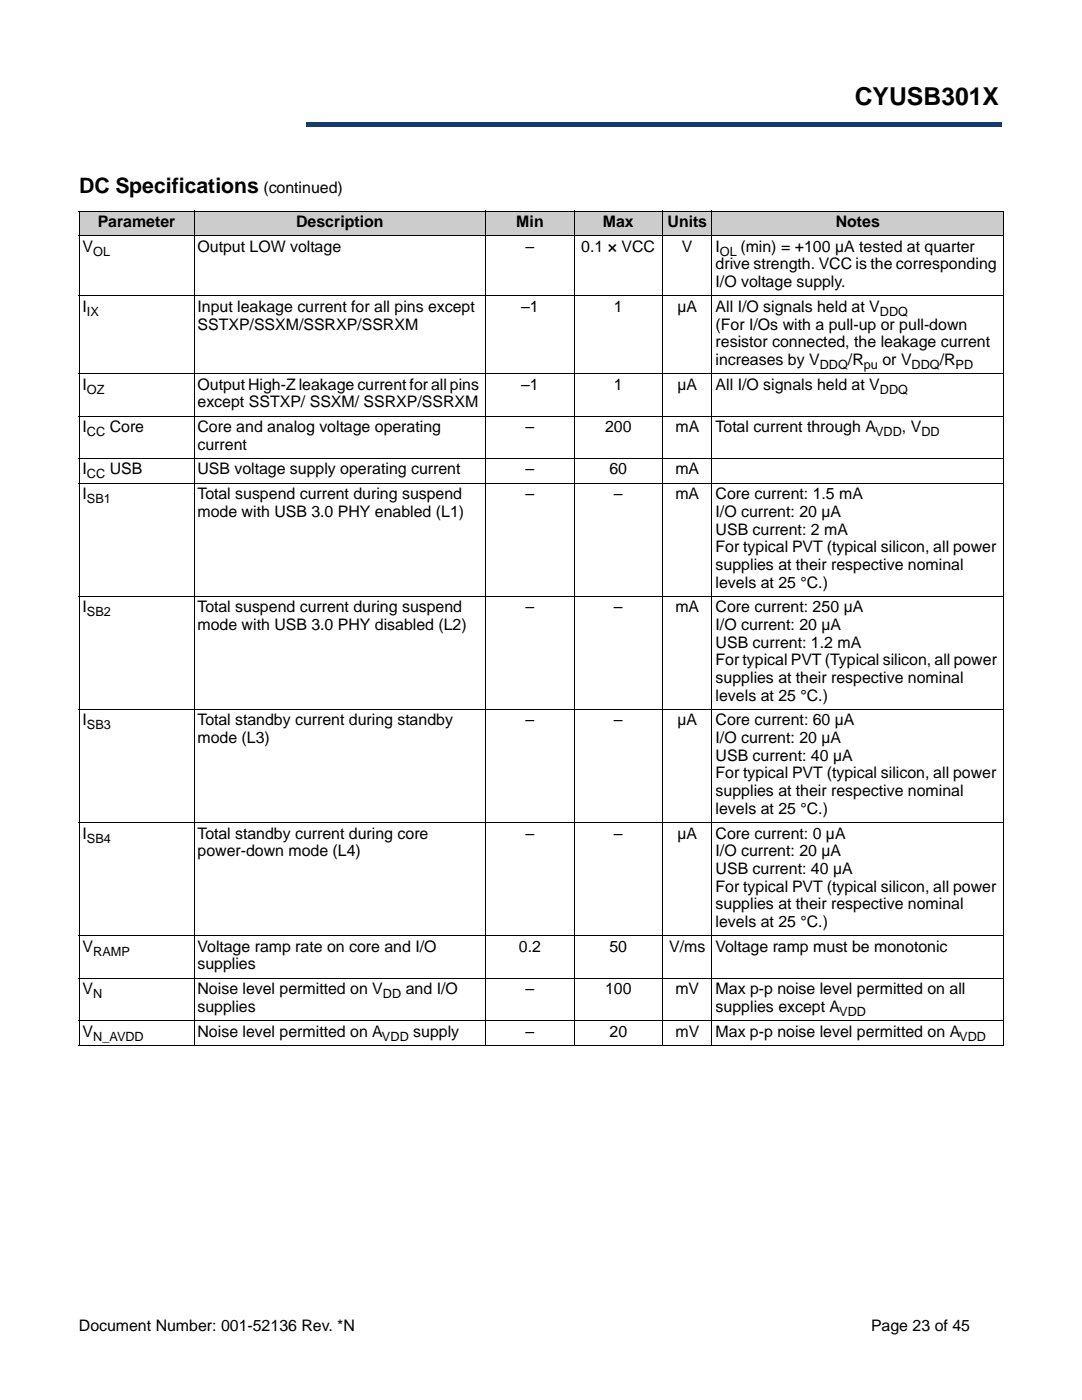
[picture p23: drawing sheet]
<svg xmlns="http://www.w3.org/2000/svg" width="216mm" height="279mm" viewBox="0 0 216 279" stroke-linecap="round" stroke-linejoin="round" font-family="sans-serif">
<defs><g id="words">
<text font-size="4.9" x="170.6" y="20.9">CYUSB301X</text>
<text font-size="4.2" x="15.8" y="38.6">DC Specifications</text>
<g font-size="3.2">
<text x="52.6" y="38.6">(continued)</text>
<text x="19.5" y="45.3">Parameter</text>
<text x="59.1" y="45.3">Description</text>
<text x="103" y="45.3">Min</text>
<text x="120.3" y="45.3">Max</text>
<text x="133.2" y="45.3">Units</text>
<text x="166.8" y="45.3">Notes</text>
<text x="16.5" y="50.2">V</text>
<text x="39.4" y="50.2">Output LOW voltage</text>
<text x="104.8" y="50.2">–</text>
<text x="116" y="50.2">0.1 × VCC</text>
<text x="136.1" y="50.2">V</text>
<text x="142.8" y="50.2">I</text>
<text x="142.8" y="53.8">drive strength. VCC is the corresponding</text>
<text x="147.7" y="50.2">(min) = +100 µA tested at quarter</text>
<text x="142.8" y="57.3">I/O voltage supply.</text>
<text x="16.5" y="62.2">I</text>
<text x="39.4" y="62.2">Input leakage current for all pins except</text>
<text x="39.4" y="65.8">SSTXP/SSXM/SSRXP/SSRXM</text>
<text x="104" y="62.2">–1</text>
<text x="122.5" y="62.2">1</text>
<text x="135.2" y="62.2">µA</text>
<text x="142.8" y="65.8">(For I/Os with a pull-up or pull-down</text>
<text x="142.8" y="62.2">All I/O signals held at V</text>
<text x="142.8" y="69.3">resistor connected, the leakage current</text>
<text x="16.5" y="77.7">I</text>
<text x="39.4" y="77.7">Output High-Z leakage current for all pins</text>
<text x="104" y="77.7">–1</text>
<text x="122.5" y="77.7">1</text>
<text x="135.2" y="77.7">µA</text>
<text x="142.8" y="72.8">increases by V</text>
<text x="142.8" y="77.7">All I/O signals held at V</text>
<text x="169.2" y="72.8">/R</text>
<text x="176.1" y="72.8">or V</text>
<text x="187.5" y="72.8">/R</text>
<text x="39.4" y="81.3">except SSTXP/ SSXM/ SSRXP/SSRXM</text>
<text x="16.5" y="86.2">I</text>
<text x="21.9" y="86.2">Core</text>
<text x="39.4" y="86.2">Core and analog voltage operating</text>
<text x="39.4" y="89.7">current</text>
<text x="104.9" y="86.2">–</text>
<text x="120.7" y="86.2">200</text>
<text x="134.8" y="86.2">mA</text>
<text x="142.8" y="86.2">Total current through A</text>
<text x="180" y="86.2">, V</text>
<text x="16.5" y="94.7">I</text>
<text x="21.9" y="94.7">USB</text>
<text x="39.4" y="94.7">USB voltage supply operating current</text>
<text x="104.9" y="94.7">–</text>
<text x="121.6" y="94.7">60</text>
<text x="134.8" y="94.7">mA</text>
<text x="16.5" y="99.6">I</text>
<text x="39.4" y="99.6">Total suspend current during suspend</text>
<text x="104.9" y="99.6">–</text>
<text x="122.5" y="99.6">–</text>
<text x="134.8" y="99.6">mA</text>
<text x="142.8" y="99.6">Core current: 1.5 mA</text>
<text x="39.4" y="103.1">mode with USB 3.0 PHY enabled (L1)</text>
<text x="142.8" y="103.1">I/O current: 20 µA</text>
<text x="142.8" y="106.7">USB current: 2 mA</text>
<text x="142.8" y="110.2">For typical PVT (typical silicon, all power</text>
<text x="142.8" y="113.7">supplies at their respective nominal</text>
<text x="142.8" y="117.3">levels at 25 °C.)</text>
<text x="16.5" y="122.2">I</text>
<text x="39.4" y="122.2">Total suspend current during suspend</text>
<text x="39.4" y="125.7">mode with USB 3.0 PHY disabled (L2)</text>
<text x="104.9" y="122.2">–</text>
<text x="122.5" y="122.2">–</text>
<text x="134.8" y="122.2">mA</text>
<text x="142.8" y="122.2">Core current: 250 µA</text>
<text x="142.8" y="125.7">I/O current: 20 µA</text>
<text x="142.8" y="129.3">USB current: 1.2 mA</text>
<text x="142.8" y="132.8">For typical PVT (Typical silicon, all power</text>
<text x="142.8" y="136.3">supplies at their respective nominal</text>
<text x="142.8" y="139.8">levels at 25 °C.)</text>
<text x="16.5" y="144.8">I</text>
<text x="39.4" y="144.8">Total standby current during standby</text>
<text x="39.4" y="148.3">mode (L3)</text>
<text x="104.9" y="144.8">–</text>
<text x="122.5" y="144.8">–</text>
<text x="135.2" y="144.8">µA</text>
<text x="142.8" y="148.3">I/O current: 20 µA</text>
<text x="142.8" y="144.8">Core current: 60 µA</text>
<text x="142.8" y="151.8">USB current: 40 µA</text>
<text x="142.8" y="155.4">For typical PVT (typical silicon, all power</text>
<text x="142.8" y="158.9">supplies at their respective nominal</text>
<text x="16.5" y="167.4">I</text>
<text x="39.4" y="167.4">Total standby current during core</text>
<text x="104.9" y="167.4">–</text>
<text x="122.5" y="167.4">–</text>
<text x="135.2" y="167.4">µA</text>
<text x="142.8" y="162.4">levels at 25 °C.)</text>
<text x="142.8" y="167.4">Core current: 0 µA</text>
<text x="39.4" y="170.9">power-down mode (L4)</text>
<text x="142.8" y="170.9">I/O current: 20 µA</text>
<text x="142.8" y="174.4">USB current: 40 µA</text>
<text x="142.8" y="177.9">For typical PVT (typical silicon, all power</text>
<text x="142.8" y="181.5">supplies at their respective nominal</text>
<text x="142.8" y="185">levels at 25 °C.)</text>
<text x="16.5" y="189.9">V</text>
<text x="39.4" y="189.9">Voltage ramp rate on core and I/O</text>
<text x="103.5" y="189.9">0.2</text>
<text x="121.6" y="189.9">50</text>
<text x="133.5" y="189.9">V/ms Voltage ramp must be monotonic</text>
<text x="39.4" y="193.5">supplies</text>
<text x="16.5" y="198.4">V</text>
<text x="39.4" y="201.9">supplies</text>
<text x="39.4" y="198.4">Noise level permitted on V</text>
<text x="81" y="198.4">and I/O</text>
<text x="104.9" y="198.4">–</text>
<text x="120.7" y="198.4">100</text>
<text x="134.8" y="198.4">mV</text>
<text x="142.8" y="198.4">Max p-p noise level permitted on all</text>
<text x="142.8" y="201.9">supplies except A</text>
<text x="16.5" y="206.9">V</text>
<text x="39.4" y="206.9">Noise level permitted on A</text>
<text x="82.5" y="206.9">supply</text>
<text x="104.9" y="206.9">–</text>
<text x="121.6" y="206.9">20</text>
<text x="134.8" y="206.9">mV</text>
<text x="142.8" y="206.9">Max p-p noise level permitted on A</text>
<text x="15.7" y="265.6">Document Number: 001-52136 Rev. *N</text>
<text x="173.8" y="265.6">Page 23 of 45</text>
</g>
<g font-size="2.5">
<text x="18.6" y="51">OL</text>
<text x="143.7" y="51">OL</text>
<text x="17.4" y="63">IX</text>
<text x="175.6" y="63">DDQ</text>
<text x="163.6" y="73.6">DDQ</text>
<text x="172.4" y="73.6">pu</text>
<text x="181.9" y="73.6">DDQ</text>
<text x="190.7" y="73.6">PD</text>
<text x="17.4" y="78.5">OZ</text>
<text x="175.6" y="78.5">DDQ</text>
<text x="17.4" y="87">CC</text>
<text x="174.6" y="87">VDD</text>
<text x="183.9" y="87">DD</text>
<text x="17.4" y="95.5">CC</text>
<text x="17.4" y="100.4">SB1</text>
<text x="17.4" y="123">SB2</text>
<text x="17.4" y="145.6">SB3</text>
<text x="17.4" y="168.1">SB4</text>
<text x="18.6" y="190.7">RAMP</text>
<text x="18.6" y="199.2">N</text>
<text x="76.4" y="199.2">DD</text>
<text x="167.4" y="202.7">VDD</text>
<text x="18.6" y="207.7">N_AVDD</text>
<text x="76.2" y="207.7">VDD</text>
<text x="191.4" y="207.7">VDD</text>
</g>
</g></defs>
<path d="M61 24.4h138.8v.9h-138.8z" fill="#163b71"/>
<path d="M61 24.4h138.9" fill="none" stroke="#163b71" stroke-width=".2"/>
<path d="M199.7 24.4h.2v1h-.2z" fill="#163b71"/>
<path d="M61 25.3h138.8" fill="none" stroke="#163b71" stroke-width=".2"/>
<path d="M61 24.3h.1v1h-.1z" fill="#163b71"/>
<g fill="#fff">
<path d="M15.8 8.6h45.2v18h-45.2z"/>
<path d="M15.7 262.8h55.1v3.5h-55.1z"/>
</g>
<g fill="#ccc">
<path d="M15.8 42.1h22.9v5h-22.9z"/>
<path d="M38.7 42.1h58.2v5h-58.2z"/>
<path d="M96.9 42.1h17.7v5h-17.7z"/>
<path d="M114.6 42.1h17.6v5h-17.6z"/>
<path d="M132.2 42.1h9.9v5h-9.9z"/>
<path d="M142.1 42.1h58.2v5h-58.2z"/>
</g>
<g fill="none" stroke="#000" stroke-width=".2">
<path d="M15.7 42.1h184.7M15.7 47.1h184.7M15.7 59.1h184.7M15.8 42.2v166.4M38.7 42v166.7M96.9 42v166.7M114.6 42v166.7M132.2 42v166.7M142.1 42v166.7M200.3 42.2v166.4M15.7 74.6h184.7M15.7 83h184.7"/>
<path d="M15.7 91.5h184.7M15.7 96.5h184.7M15.7 119h184.7M15.7 141.6h184.7M15.7 164.2h184.7M15.7 186.8h184.7M15.7 195.2h184.7M15.7 203.7h184.7M15.7 208.6h184.7"/>
</g>
<use href="#words"/>
</svg>
